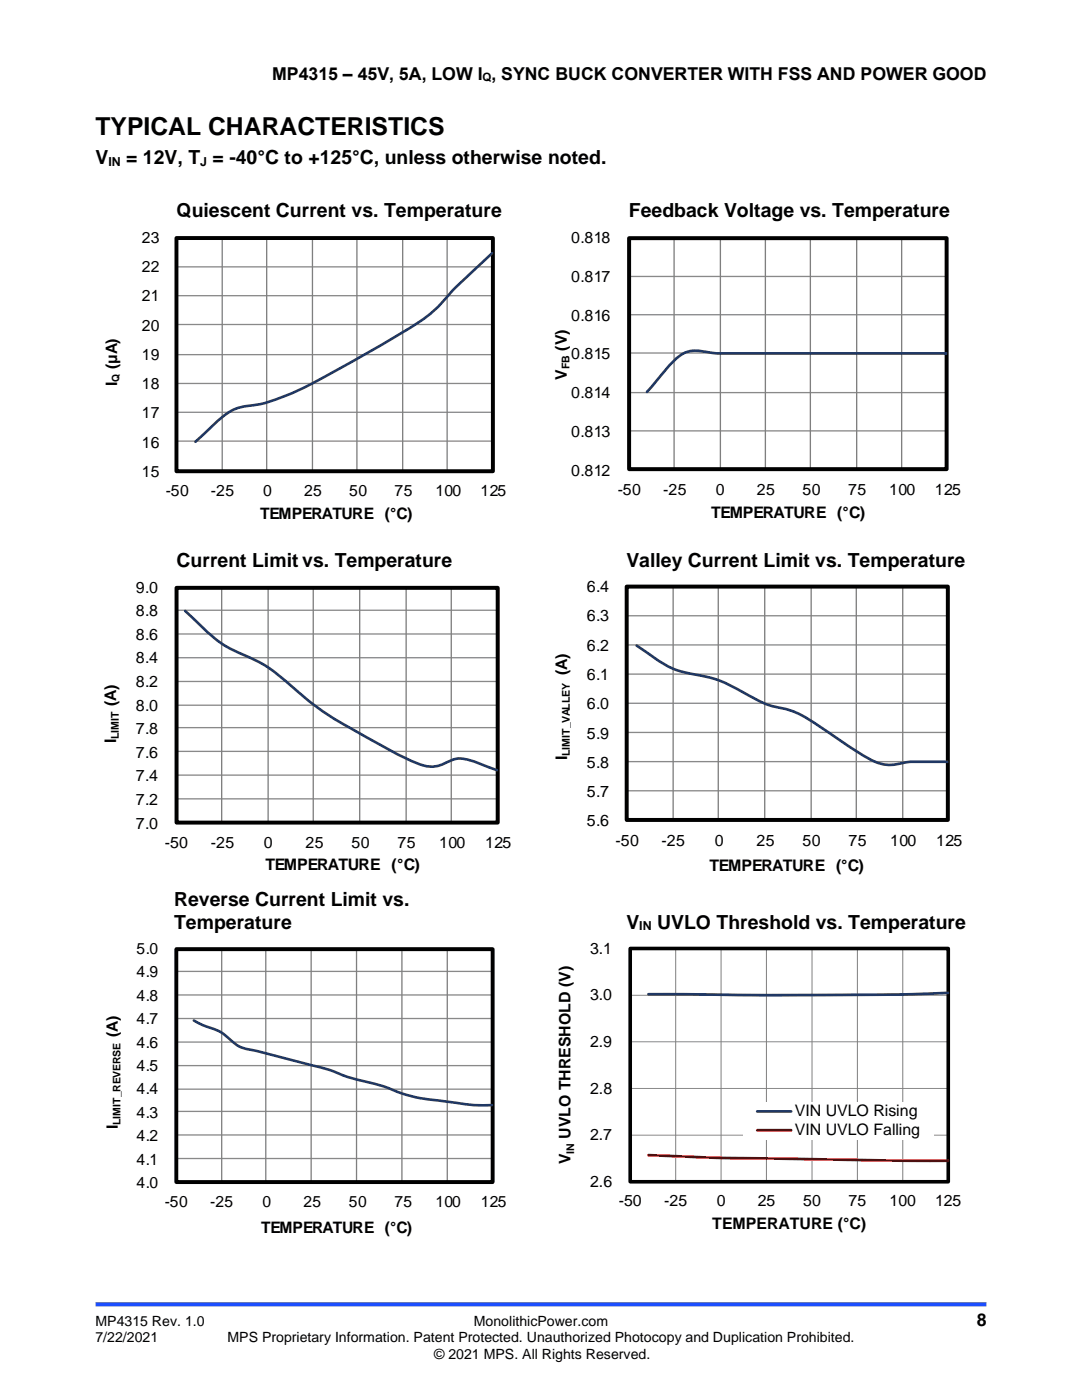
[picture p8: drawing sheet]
<svg xmlns="http://www.w3.org/2000/svg" width="216mm" height="279mm" viewBox="0 0 216 279" stroke-linecap="round" stroke-linejoin="round" font-family="sans-serif">
<defs><g id="words">
<text font-size="4.9" x="19" y="27">TYPICAL CHARACTERISTICS</text>
<g font-size="3.9">
<text x="19" y="32.7">V</text>
<text x="25.2" y="32.7">= 12V, T = -40°C to +125°C, unless otherwise noted.</text>
<text x="35.2" y="43.4">Quiescent Current vs. Temperature</text>
<text x="125.5" y="43.4">Feedback Voltage vs. Temperature</text>
<text x="35.2" y="113.2">Current Limit vs. Temperature</text>
<text x="125" y="113.2">Valley Current Limit vs. Temperature</text>
<text x="34.7" y="180.9">Reverse Current Limit vs.</text>
<text x="34.7" y="185.3">Temperature</text>
<text x="125" y="185.3">V</text>
<text x="131.1" y="185.3">UVLO Threshold vs. Temperature</text>
</g>
<g font-size="3.5">
<text x="54.3" y="16">MP4315 – 45V, 5A, LOW I , SYNC BUCK CONVERTER WITH FSS AND POWER GOOD</text>
<text x="194.9" y="264.5">8</text>
</g>
<g font-size="3.2">
<text x="114" y="48.5">0.818</text>
<text x="114" y="56.2">0.817</text>
<text x="28.3" y="66">20</text>
<text x="28.3" y="60.1">21</text>
<text x="114" y="64">0.816</text>
<text x="113.1" y="70" transform="rotate(-90 113.1 70)">(V)</text>
<text x="114" y="71.7">0.815</text>
<text x="113.1" y="75.8" transform="rotate(-90 113.1 75.8)">V</text>
<text x="28.3" y="83.5">17</text>
<text x="114" y="79.5">0.814</text>
<text x="28.3" y="89.3">16</text>
<text x="114" y="87.2">0.813</text>
<text x="114" y="95">0.812</text>
<text x="33.1" y="98.9">-50</text>
<text x="42.1" y="98.9">-25</text>
<text x="52.5" y="98.9">0</text>
<text x="60.7" y="98.9">25</text>
<text x="69.7" y="98.9">50</text>
<text x="78.7" y="98.9">75</text>
<text x="86.9" y="98.9">100</text>
<text x="95.9" y="98.9">125</text>
<text x="123.3" y="98.8">-50</text>
<text x="132.3" y="98.8">-25</text>
<text x="142.8" y="98.8">0</text>
<text x="151" y="98.8">25</text>
<text x="160.1" y="98.8">50</text>
<text x="169.2" y="98.8">75</text>
<text x="177.4" y="98.8">100</text>
<text x="186.5" y="98.8">125</text>
<text x="141.9" y="103.4">TEMPERATURE (°C)</text>
<text x="27.1" y="118.3">9.0</text>
<text x="117.1" y="118.1">6.4</text>
<text x="27.1" y="123">8.8</text>
<text x="117.1" y="124">6.3</text>
<text x="27.1" y="127.7">8.6</text>
<text x="117.1" y="129.8">6.2</text>
<text x="27.1" y="137.1">8.2</text>
<text x="27.1" y="132.4">8.4</text>
<text x="113.2" y="134.7" transform="rotate(-90 113.2 134.7)">(A)</text>
<text x="117.1" y="135.7">6.1</text>
<text x="23.2" y="140.9" transform="rotate(-90 23.2 140.9)">(A)</text>
<text x="27.1" y="141.8">8.0</text>
<text x="117.1" y="141.5">6.0</text>
<text x="23.2" y="148.3" transform="rotate(-90 23.2 148.3)">I</text>
<text x="27.1" y="146.5">7.8</text>
<text x="117.1" y="147.4">5.9</text>
<text x="27.1" y="155.9">7.4</text>
<text x="27.1" y="151.2">7.6</text>
<text x="113.2" y="151.7" transform="rotate(-90 113.2 151.7)">I</text>
<text x="117.1" y="153.2">5.8</text>
<text x="27.1" y="160.7">7.2</text>
<text x="117.1" y="159.1">5.7</text>
<text x="27.1" y="165.4">7.0</text>
<text x="117.1" y="164.9">5.6</text>
<text x="32.9" y="169.2">-50</text>
<text x="42.1" y="169.2">-25</text>
<text x="52.7" y="169.2">0</text>
<text x="53" y="173.6">TEMPERATURE (°C)</text>
<text x="61" y="169.2">25</text>
<text x="70.1" y="169.2">50</text>
<text x="79.3" y="169.2">75</text>
<text x="87.6" y="169.2">100</text>
<text x="96.8" y="169.2">125</text>
<text x="122.8" y="168.7">-50</text>
<text x="132" y="168.7">-25</text>
<text x="141.6" y="173.7">TEMPERATURE (°C)</text>
<text x="142.6" y="168.7">0</text>
<text x="150.9" y="168.7">25</text>
<text x="160.1" y="168.7">50</text>
<text x="169.3" y="168.7">75</text>
<text x="177.6" y="168.7">100</text>
<text x="186.8" y="168.7">125</text>
<text x="117.7" y="190.3">3.1</text>
<text x="27.3" y="195">4.9</text>
<text x="117.7" y="199.6">3.0</text>
<text x="27.3" y="209.1">4.6</text>
<text x="117.7" y="208.9">2.9</text>
<text x="27.3" y="213.7">4.5</text>
<text x="117.7" y="218.3">2.8</text>
<text x="27.3" y="227.8">4.2</text>
<text x="113.8" y="227.3" transform="rotate(-90 113.8 227.3)">UVLO THRESHOLD (V)</text>
<text x="117.7" y="227.6">2.7</text>
<text x="158.6" y="222.8">VIN UVLO Rising</text>
<text x="158.6" y="226.6">VIN UVLO Falling</text>
<text x="27.3" y="232.4">4.1</text>
<text x="113.8" y="232.4" transform="rotate(-90 113.8 232.4)">V</text>
<text x="117.7" y="236.9">2.6</text>
<text x="32.9" y="240.9">-50</text>
<text x="41.9" y="240.9">-25</text>
<text x="52.4" y="240.9">0</text>
<text x="60.6" y="240.9">25</text>
<text x="69.6" y="240.9">50</text>
<text x="78.7" y="240.9">75</text>
<text x="86.9" y="240.9">100</text>
<text x="95.9" y="240.9">125</text>
<text x="123.5" y="240.7">-50</text>
<text x="132.5" y="240.7">-25</text>
<text x="142.1" y="245.3">TEMPERATURE (°C)</text>
<text x="143" y="240.7">0</text>
<text x="151.2" y="240.7">25</text>
<text x="160.3" y="240.7">50</text>
<text x="169.3" y="240.7">75</text>
<text x="177.5" y="240.7">100</text>
<text x="186.6" y="240.7">125</text>
<text x="52.1" y="246">TEMPERATURE (°C)</text>
</g>
<g font-size="3.1">
<text x="28.3" y="48.4">23</text>
<text x="28.3" y="54.3">22</text>
<text x="28.3" y="71.8">19</text>
<text x="23.3" y="77" transform="rotate(-90 23.3 77)">I</text>
<text x="23.3" y="73.6" transform="rotate(-90 23.3 73.6)">(μA)</text>
<text x="28.3" y="77.7">18</text>
<text x="28.3" y="95.2">15</text>
<text x="51.9" y="103.5">TEMPERATURE (°C)</text>
<text x="27.3" y="190.4">5.0</text>
<text x="27.3" y="199.7">4.8</text>
<text x="23.5" y="207" transform="rotate(-90 23.5 207)">(A)</text>
<text x="27.3" y="204.4">4.7</text>
<text x="27.3" y="218.4">4.4</text>
<text x="23.5" y="225.3" transform="rotate(-90 23.5 225.3)">I</text>
<text x="27.3" y="223.1">4.3</text>
<text x="27.3" y="237.1">4.0</text>
</g>
<g font-size="2.8">
<text x="19" y="264.5">MP4315 Rev. 1.0</text>
<text x="19" y="267.9">7/22/2021</text>
<text x="45.4" y="267.9">MPS Proprietary Information. Patent Protected. Unauthorized Photocopy and Duplication Prohibited.</text>
<text x="94.6" y="264.5">MonolithicPower.com</text>
<text x="86.6" y="271.2">© 2021 MPS. All Rights Reserved.</text>
</g>
<g font-size="2.5">
<text x="21.6" y="33.1">IN</text>
<text x="40" y="33.1">J</text>
<text x="127.6" y="185.7">IN</text>
</g>
<text font-size="2.3" x="96.3" y="16.2">Q</text>
<g font-size="2.1">
<text x="23.9" y="76.3" transform="rotate(-90 23.9 76.3)">Q</text>
<text x="113.6" y="73.7" transform="rotate(-90 113.6 73.7)">FB</text>
<text x="23.7" y="147.5" transform="rotate(-90 23.7 147.5)">LIMIT</text>
<text x="113.7" y="150.9" transform="rotate(-90 113.7 150.9)">LIMIT_VALLEY</text>
<text x="24" y="224.5" transform="rotate(-90 24 224.5)">LIMIT_REVERSE</text>
<text x="114.6" y="230.3" transform="rotate(-90 114.6 230.3)">IN</text>
</g>
</g></defs>
<path d="M19 260.3h177.8" fill="none" stroke="#1c4eff" stroke-width=".8" stroke-linecap="butt"/>
<g fill="none" stroke="#898989" stroke-width=".26">
<path d="M35.2 47.5h63.2M35.2 53.3h63.2M35.2 59h63.2M125.5 47.5h63.4M125.5 55.2h63.4M35.2 64.8h63.2M35.2 70.8h63.2M35.2 76.5h63.2M125.5 62.8h63.4M125.5 70.4h63.4M125.5 78.4h63.4M35.2 82.3h63.2"/>
<path d="M35.2 88h63.2M125.5 86h63.4M35.2 117.3h64.1M125 117.1h64.1M35.2 121.8h64.1M35.2 126.5h64.1M35.2 131.3h64.1M35.2 136h64.1M125 122.9h64.1M125 128.7h64.1M125 134.5h64.1M35.2 140.7h64.1"/>
<path d="M35.2 145.2h64.1M35.2 150h64.1M35.2 154.7h64.1M35.2 159.4h64.1M125 140.4h64.1M125 146.2h64.1M125 152h64.1M125 157.8h64.1M35.2 189.4h63.1M35.2 193.9h63.1M35.2 198.6h63.1M35.2 203.3h63.1"/>
<path d="M35.2 208h63.1M35.2 212.7h63.1M35.2 217.4h63.1M35.2 221.8h63.1M35.2 226.5h63.1M35.2 231.2h63.1"/>
</g>
<g fill="none" stroke="#7f7f7f" stroke-width=".26">
<path d="M44.3 47.5v46.5M53.2 47.5v46.5M62.3 47.5v46.5M71.2 47.5v46.5M80.3 47.5v46.5M89.2 47.5v46.5M98.4 47.5v46.5M134.5 47.5v46.1M143.7 47.5v46.1M152.7 47.5v46.1M161.7 47.5v46.1M170.9 47.5v46.1"/>
<path d="M179.9 47.5v46.1M188.9 47.5v46.1M44.2 117.3v46.9M53.5 117.3v46.9M62.5 117.3v46.9M71.8 117.3v46.9M81 117.3v46.9M90 117.3v46.9M99.3 117.3v46.9M134.3 117.1v46.5M143.3 117.1v46.5M152.6 117.1v46.5"/>
<path d="M161.9 117.1v46.5M170.9 117.1v46.5M180.1 117.1v46.5M189.1 117.1v46.5M44.2 189.4v46.5M53 189.4v46.5M62.1 189.4v46.5M71.1 189.4v46.5M80.2 189.4v46.5M89.2 189.4v46.5M98.3 189.4v46.5"/>
</g>
<path d="M35.2 47.5h63.2v46.5h-63.2zM35.2 189.4h63.1v46.5h-63.1z" fill="none" stroke="#000" stroke-width=".78" stroke-linecap="butt"/>
<path d="M35.2 47.5v46.5h63.2M125.5 47.5v46.1h63.4M35.2 117.3v46.9h64.1M125 117.1v46.5h64.1M35.2 189.4v46.5h63.1" fill="none" stroke="#000" stroke-width=".26"/>
<path d="M98.2 50.5a144 144 0 0 0-11.4 11.3 65 65 0 0 1-11.1 7.3l-9.6 5.4a53.4 53.4 0 0 1-14.5 6.2 12.3 12.3 0 0 0-6.9 2.2l-5.7 5.3M38.7 203.7l1.8 .9a12 12 0 0 1 6.2 3.5 9.1 9.1 0 0 0 4.6 1.7l7.8 2a59.2 59.2 0 0 1 10.8 3.3 56 56 0 0 1 10.8 3.3 78.6 78.6 0 0 0 10.9 1.8l3 .4h3.6" fill="none" stroke="#203864" stroke-width=".52"/>
<path d="M125.5 47.5h63.4v46.1h-63.4zM35.2 117.3h64.1v46.9h-64.1zM125 117.1h64.1v46.5h-64.1z" fill="none" stroke="#000" stroke-width=".79" stroke-linecap="butt"/>
<path d="M189 70.5h-42.5a28 28 0 0 1-7-.5 5.7 5.7 0 0 0-5.3 2.3l-5.1 5.9M37 121.9l1.4 1.4a28 28 0 0 0 10.3 7.4 29 29 0 0 1 9.8 6.6 58.9 58.9 0 0 0 13.3 9.1l2.3 1.3a64 64 0 0 0 10.4 5.1 6.6 6.6 0 0 0 5.4-1 5.4 5.4 0 0 1 4.4 .1l4.9 1.8M127 128.8l.8 .6a26.4 26.4 0 0 0 8.3 4.7l.9 .2a27.2 27.2 0 0 1 10.3 3.3 29.8 29.8 0 0 0 7.6 3.5 17.1 17.1 0 0 1 8.1 3.5l2.4 1.6a70.1 70.1 0 0 0 9.2 5.8 8.1 8.1 0 0 0 5.9 .2l1.4-.2h7.4" fill="none" stroke="#203864" stroke-width=".53"/>
<path d="M125.7 189.3h63.5M125.7 198.6h63.5M125.7 207.9h63.5M125.7 217.2h63.5M125.7 226.5h63.5" fill="none" stroke="#898989" stroke-width=".2"/>
<path d="M134.8 189.3v46.6M143.9 189.3v46.6M152.9 189.3v46.6M162 189.3v46.6M171.1 189.3v46.6M180.1 189.3v46.6M189.2 189.3v46.6" fill="none" stroke="#7f7f7f" stroke-width=".2"/>
<path d="M125.8 189.3h63.4v46.5h-63.4z" fill="none" stroke="#000" stroke-width=".72" stroke-linecap="butt"/>
<path d="M125.8 189.3l-.1 46.6h63.5" fill="none" stroke="#000" stroke-width=".2"/>
<path d="M189.2 198.1l-9.1 .4-16.2 .1-34.5-.2" fill="none" stroke="#203864" stroke-width=".55"/>
<path d="M129.4 230.5l15.2 .6 44.6 .6" fill="none" stroke="#c00000" stroke-width=".55"/>
<path d="M148.2 219.9h38.1v7.5h-38.1z" fill-rule="evenodd" fill="#fff"/>
<path d="M151.1 221.8h6.8" fill="none" stroke="#203864" stroke-width=".55"/>
<path d="M151.1 225.6h6.8" fill="none" stroke="#c00000" stroke-width=".55"/>
<use href="#words"/>
</svg>
